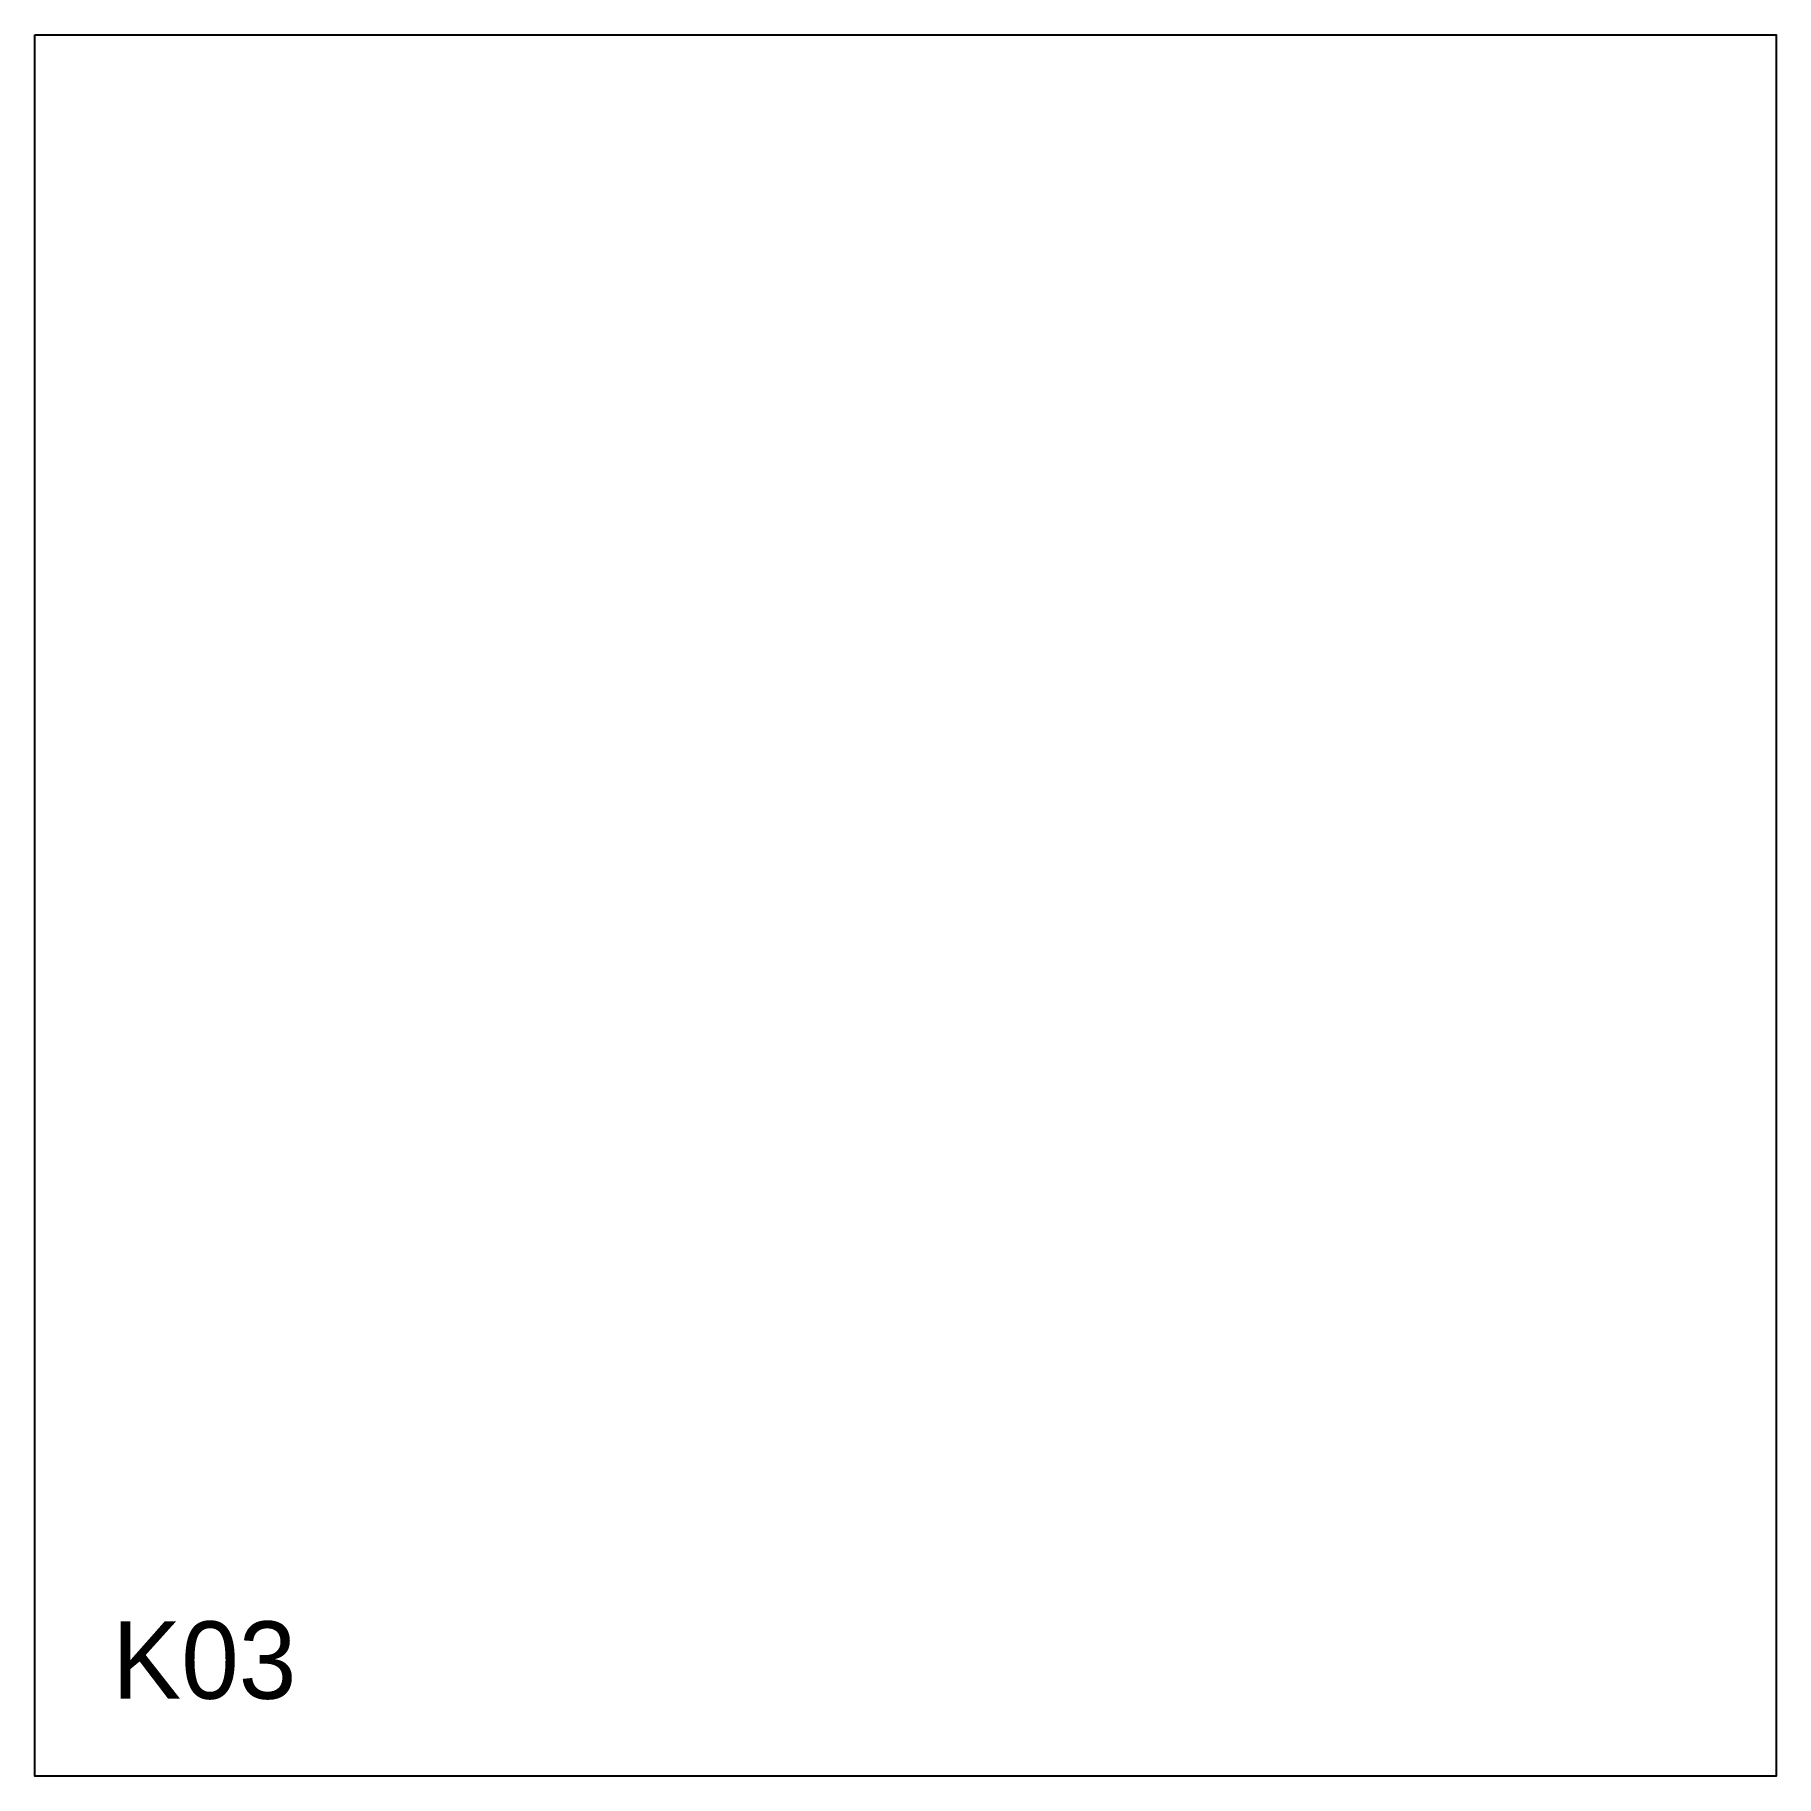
# Model space of a CAD drawing. Header units: millimetres. Extents: x 0 to 900, y 0 to 900.
import ezdxf

# ---------------------------------------------------------------- set-up
doc = ezdxf.new("R2010")
doc.units = ezdxf.units.MM
doc.layers.add('CUT', color=1, linetype='Continuous')
doc.layers.add('ID', color=3, linetype='Continuous')

msp = doc.modelspace()

# ---------------------------------------------------------------- linework, layer by layer
at = {"layer": 'CUT'}
msp.add_lwpolyline([(0, 900), (900, 900), (900, 0), (0, 0), (0, 900)], close=True, dxfattribs=at)

# ---------------------------------------------------------------- texts
at = {"layer": 'ID'}
msp.add_text('K03', height=40, dxfattribs=at).set_placement((40, 40))

doc.saveas('drawing.dxf')
